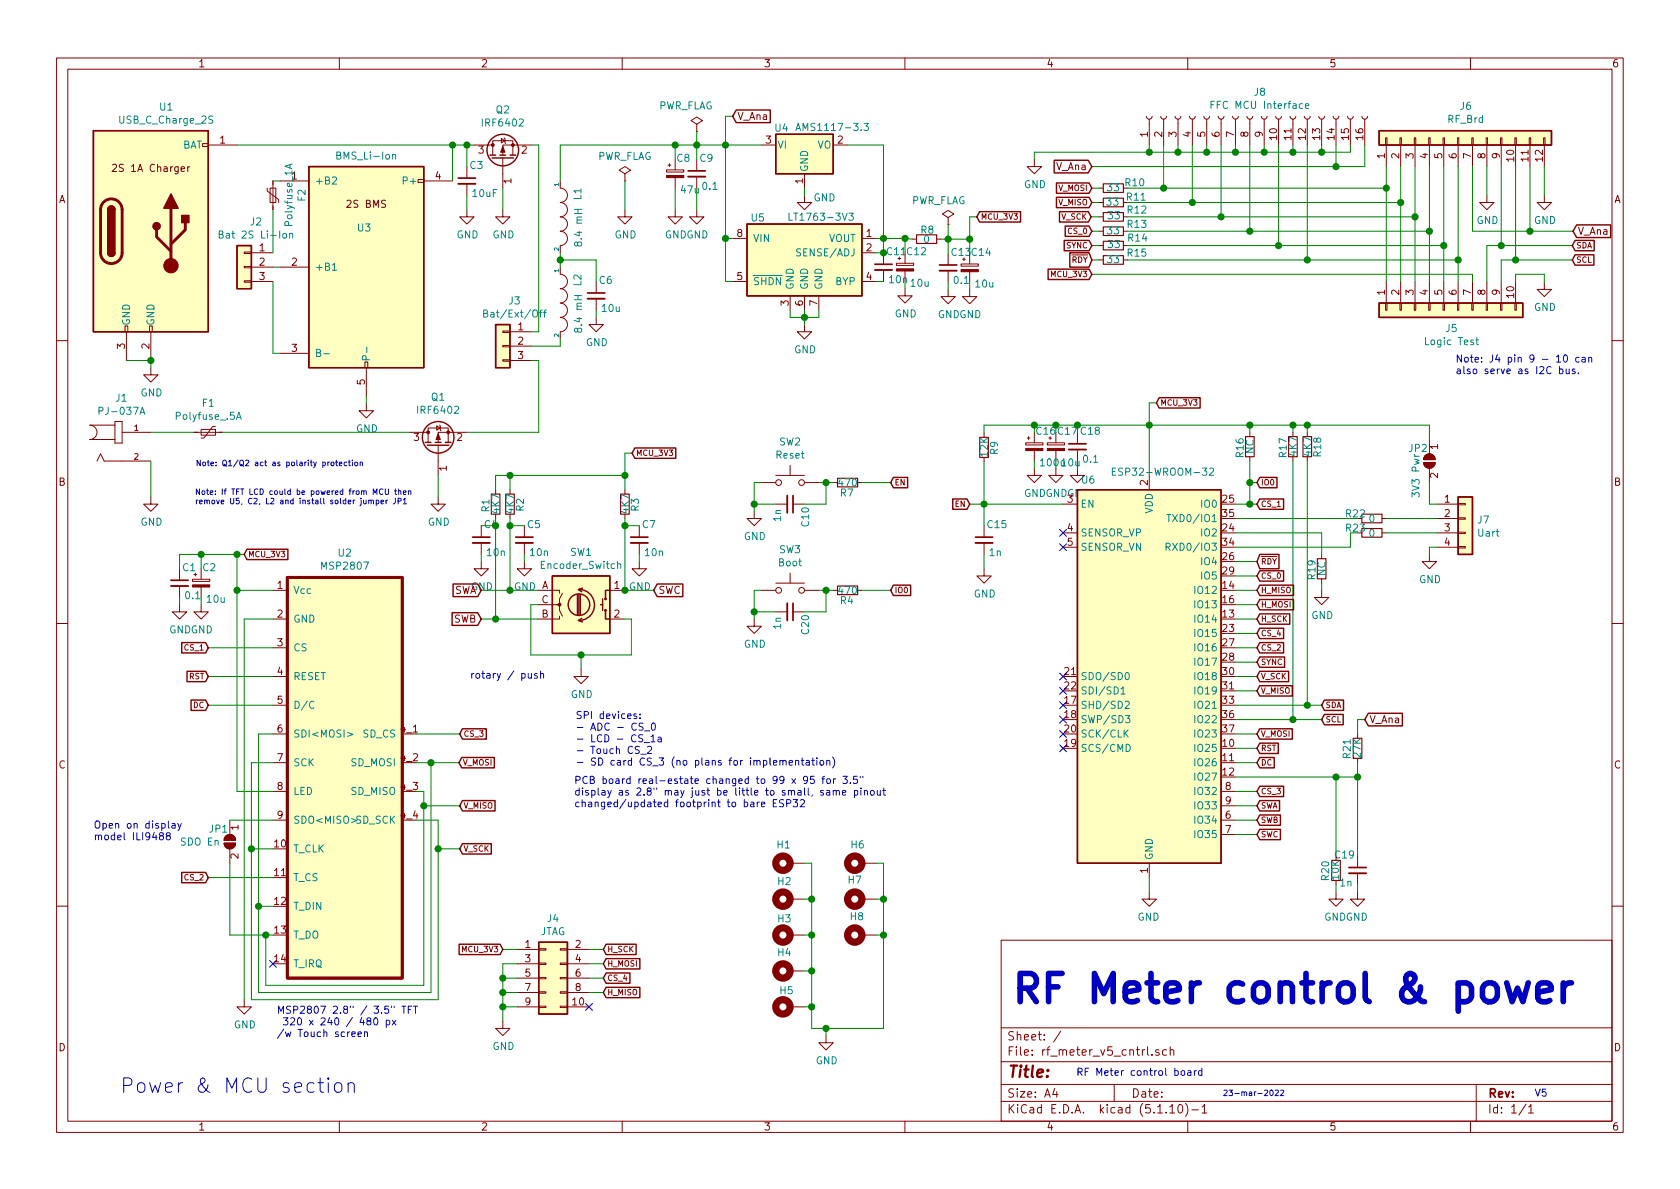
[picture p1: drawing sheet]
<svg xmlns="http://www.w3.org/2000/svg" width="297mm" height="210mm" viewBox="0 0 297 210" stroke-linecap="round" stroke-linejoin="round" font-family="sans-serif">
<defs><g id="words">
<text font-size="7" fill="#0000c2" x="178.6" y="177.4">RF Meter control &amp; power</text>
<text font-size="3.5" fill="#0000c2" x="21.2" y="193.3">Power &amp; MCU section</text>
<text font-size="2.8" fill="#840000" x="178" y="190.5">Title:</text>
<g font-size="2.1" fill="#840000">
<text x="178" y="184">Sheet: /</text>
<text x="178" y="186.7">File: rf_meter_v5_cntrl.sch</text>
<text x="178" y="196.9">KiCad E.D.A. kicad (5.1.10)-1</text>
<text x="178" y="194.1">Size: A4</text>
<text x="200" y="194.1">Date:</text>
<text x="263" y="194.1">Rev:</text>
<text x="263" y="196.9">Id: 1/1</text>
</g>
<g font-size="1.8" fill="#840000">
<text x="35" y="11.9">1</text>
<text x="85" y="11.9">2</text>
<text x="135" y="11.9">3</text>
<text x="185" y="11.9">4</text>
<text x="235" y="11.9">5</text>
<text x="285" y="11.9">6</text>
<text x="130.3" y="21.2">V_Ana</text>
<text x="38.9" y="25.4">1</text>
<text x="84.6" y="27.2">3</text>
<text x="92.2" y="27.2">2</text>
<text x="135.4" y="25.4">3</text>
<text x="148.1" y="25.4">2</text>
<text x="202.9" y="24.2" transform="rotate(-90 202.9 24.2)">1</text>
<text x="205.5" y="24.2" transform="rotate(-90 205.5 24.2)">2</text>
<text x="208" y="24.2" transform="rotate(-90 208 24.2)">3</text>
<text x="210.6" y="24.2" transform="rotate(-90 210.6 24.2)">4</text>
<text x="213.1" y="24.2" transform="rotate(-90 213.1 24.2)">5</text>
<text x="215.6" y="24.2" transform="rotate(-90 215.6 24.2)">6</text>
<text x="218.2" y="24.2" transform="rotate(-90 218.2 24.2)">7</text>
<text x="220.7" y="24.2" transform="rotate(-90 220.7 24.2)">8</text>
<text x="223.3" y="24.2" transform="rotate(-90 223.3 24.2)">9</text>
<text x="225.8" y="24.7" transform="rotate(-90 225.8 24.7)">10</text>
<text x="228.3" y="24.7" transform="rotate(-90 228.3 24.7)">11</text>
<text x="230.9" y="24.7" transform="rotate(-90 230.9 24.7)">12</text>
<text x="233.4" y="24.7" transform="rotate(-90 233.4 24.7)">13</text>
<text x="236" y="24.7" transform="rotate(-90 236 24.7)">14</text>
<text x="238.5" y="24.7" transform="rotate(-90 238.5 24.7)">15</text>
<text x="241" y="24.7" transform="rotate(-90 241 24.7)">16</text>
<text x="244.9" y="28" transform="rotate(-90 244.9 28)">1</text>
<text x="247.4" y="28" transform="rotate(-90 247.4 28)">2</text>
<text x="249.9" y="28" transform="rotate(-90 249.9 28)">3</text>
<text x="252.5" y="28" transform="rotate(-90 252.5 28)">4</text>
<text x="255" y="28" transform="rotate(-90 255 28)">5</text>
<text x="257.6" y="28" transform="rotate(-90 257.6 28)">6</text>
<text x="260.1" y="28" transform="rotate(-90 260.1 28)">7</text>
<text x="262.6" y="28" transform="rotate(-90 262.6 28)">8</text>
<text x="265.2" y="28" transform="rotate(-90 265.2 28)">9</text>
<text x="267.7" y="28.5" transform="rotate(-90 267.7 28.5)">10</text>
<text x="270.3" y="28.5" transform="rotate(-90 270.3 28.5)">11</text>
<text x="272.8" y="28.5" transform="rotate(-90 272.8 28.5)">12</text>
<text x="10.4" y="35.9">A</text>
<text x="20.6" y="30.4">2S 1A Charger</text>
<text x="77" y="31.7">4</text>
<text x="90.4" y="32.5" transform="rotate(-90 90.4 32.5)">1</text>
<text x="142" y="32.5" transform="rotate(-90 142 32.5)">1</text>
<text x="186.7" y="30.1">V_Ana</text>
<text x="285.4" y="35.9">A</text>
<text x="61.5" y="36.7">2S BMS</text>
<text x="130.3" y="41.9">8</text>
<text x="153.2" y="41.9">1</text>
<text x="278.9" y="41.5">V_Ana</text>
<text x="45.9" y="44.4">1</text>
<text x="45.9" y="47">2</text>
<text x="51.6" y="47">2</text>
<text x="153.2" y="44.4">2</text>
<text x="45.9" y="49.5">3</text>
<text x="130.3" y="49.5">5</text>
<text x="153.2" y="49.5">4</text>
<text x="244.9" y="52.2" transform="rotate(-90 244.9 52.2)">1</text>
<text x="247.4" y="52.2" transform="rotate(-90 247.4 52.2)">2</text>
<text x="249.9" y="52.2" transform="rotate(-90 249.9 52.2)">3</text>
<text x="252.5" y="52.2" transform="rotate(-90 252.5 52.2)">4</text>
<text x="255" y="52.2" transform="rotate(-90 255 52.2)">5</text>
<text x="257.6" y="52.2" transform="rotate(-90 257.6 52.2)">6</text>
<text x="260.1" y="52.2" transform="rotate(-90 260.1 52.2)">7</text>
<text x="262.6" y="52.2" transform="rotate(-90 262.6 52.2)">8</text>
<text x="265.2" y="52.2" transform="rotate(-90 265.2 52.2)">9</text>
<text x="267.7" y="52.6" transform="rotate(-90 267.7 52.6)">10</text>
<text x="91.6" y="58.4">1</text>
<text x="139.4" y="54.1" transform="rotate(-90 139.4 54.1)">3</text>
<text x="142" y="54.1" transform="rotate(-90 142 54.1)">6</text>
<text x="144.5" y="54.1" transform="rotate(-90 144.5 54.1)">7</text>
<text x="22.1" y="61.7" transform="rotate(-90 22.1 61.7)">3</text>
<text x="26.4" y="61.7" transform="rotate(-90 26.4 61.7)">2</text>
<text x="51.6" y="62.2">3</text>
<text x="91.6" y="61">2</text>
<text x="91.6" y="63.5">3</text>
<text x="64.5" y="68" transform="rotate(-90 64.5 68)">5</text>
<text x="73.2" y="78">3</text>
<text x="80.8" y="78">2</text>
<text x="79" y="83.3" transform="rotate(-90 79 83.3)">1</text>
<text x="254.3" y="79.5" transform="rotate(-90 254.3 79.5)">1</text>
<text x="10.4" y="85.9">B</text>
<text x="188.7" y="88.9">3</text>
<text x="202.9" y="85.8" transform="rotate(-90 202.9 85.8)">2</text>
<text x="216.2" y="88.9">25</text>
<text x="254.3" y="84.6" transform="rotate(-90 254.3 84.6)">2</text>
<text x="255.4" y="88.9">1</text>
<text x="285.4" y="85.9">B</text>
<text x="188.7" y="94">4</text>
<text x="216.2" y="94">24</text>
<text x="216.2" y="91.4">35</text>
<text x="255.4" y="91.4">2</text>
<text x="255.4" y="94">3</text>
<text x="32.3" y="101">C1</text>
<text x="188.7" y="96.5">5</text>
<text x="216.2" y="99.1">26</text>
<text x="216.2" y="101.6">29</text>
<text x="216.2" y="96.5">34</text>
<text x="255.4" y="96.5">4</text>
<text x="49" y="104.1">1</text>
<text x="80.2" y="105">SWA</text>
<text x="83.3" y="104.4">GND</text>
<text x="90.9" y="104.4">GND A</text>
<text x="95.8" y="106.7">C</text>
<text x="108.6" y="104.1">1</text>
<text x="116.4" y="105">SWC</text>
<text x="216.2" y="104.1">14</text>
<text x="216.2" y="106.7">16</text>
<text x="49" y="109.2">2</text>
<text x="80.2" y="110.1">SWB</text>
<text x="95.8" y="109.2">B</text>
<text x="108.6" y="109.2">2</text>
<text x="216.2" y="109.2">13</text>
<text x="216.2" y="111.8">23</text>
<text x="49" y="114.3">3</text>
<text x="49" y="119.4">4</text>
<text x="188.3" y="119.4">21</text>
<text x="216.2" y="114.3">27</text>
<text x="216.2" y="116.8">28</text>
<text x="216.2" y="119.4">30</text>
<text x="49" y="124.5">5</text>
<text x="188.3" y="124.5">17</text>
<text x="188.3" y="121.9">22</text>
<text x="216.2" y="121.9">31</text>
<text x="216.2" y="124.5">33</text>
<text x="49" y="129.5">6</text>
<text x="70.9" y="129.5">4_1</text>
<text x="188.3" y="127">18</text>
<text x="188.3" y="129.5">20</text>
<text x="216.2" y="127">36</text>
<text x="216.2" y="129.5">37</text>
<text x="242.1" y="127.9">V_Ana</text>
<text x="10.4" y="135.9">C</text>
<text x="49" y="134.6">7</text>
<text x="70.9" y="134.6">4_2</text>
<text x="188.3" y="132.1">19</text>
<text x="216.2" y="132.1">10</text>
<text x="216.2" y="134.6">11</text>
<text x="216.2" y="137.2">12</text>
<text x="285.4" y="135.9">C</text>
<text x="49" y="139.7">8</text>
<text x="70.9" y="139.7">4_3</text>
<text x="216.7" y="139.7">8</text>
<text x="216.7" y="142.2">9</text>
<text x="42.2" y="146.8" transform="rotate(-90 42.2 146.8)">1</text>
<text x="48.6" y="149.9">10</text>
<text x="49" y="144.8">9</text>
<text x="70.9" y="144.8">4_4</text>
<text x="216.7" y="144.8">6</text>
<text x="216.7" y="147.3">7</text>
<text x="42.2" y="151.9" transform="rotate(-90 42.2 151.9)">2</text>
<text x="48.6" y="154.9">11</text>
<text x="202.9" y="154.4" transform="rotate(-90 202.9 154.4)">1</text>
<text x="236.1" y="151.8">C19</text>
<text x="48.6" y="160">12</text>
<text x="48.6" y="165.1">13</text>
<text x="92.9" y="167.6">1</text>
<text x="101.8" y="167.6">2</text>
<text x="48.6" y="170.2">14</text>
<text x="92.9" y="170.2">3</text>
<text x="92.9" y="172.7">5</text>
<text x="101.8" y="170.2">4</text>
<text x="101.8" y="172.7">6</text>
<text x="92.9" y="175.3">7</text>
<text x="92.9" y="177.8">9</text>
<text x="101.3" y="177.8">10</text>
<text x="101.8" y="175.3">8</text>
<text x="10.4" y="185.9">D</text>
<text x="285.4" y="185.9">D</text>
<text x="35" y="199.9">1</text>
<text x="85" y="199.9">2</text>
<text x="135" y="199.9">3</text>
<text x="185" y="199.9">4</text>
<text x="235" y="199.9">5</text>
<text x="285" y="199.9">6</text>
</g>
<g font-size="1.8" fill="#008484">
<text x="221.8" y="16.9">J8</text>
<text x="21.3" y="21.9">USB_C_Charge_2S</text>
<text x="28.3" y="19.6">U1</text>
<text x="85.5" y="22.4">IRF6402</text>
<text x="87.7" y="20.1">Q2</text>
<text x="116.3" y="19.3">PWR_FLAG</text>
<text x="137.1" y="23.3">U4</text>
<text x="141.7" y="23.2">AMS1117-3.3</text>
<text x="214.9" y="19.2">FFC MCU Interface</text>
<text x="256" y="21.7">RF_Brd</text>
<text x="258.2" y="19.4">J6</text>
<text x="32.2" y="26.3">BAT</text>
<text x="59.9" y="28.2">BMS_Li-Ion</text>
<text x="83.1" y="29.9">C3</text>
<text x="105.5" y="28.3">PWR_FLAG</text>
<text x="119.7" y="28.6">C8</text>
<text x="123.8" y="28.6">C9</text>
<text x="137.4" y="26.3">VI</text>
<text x="144.5" y="26.3">VO</text>
<text x="51.6" y="31.7">1</text>
<text x="54" y="35.6" transform="rotate(-90 54 35.6)">F2</text>
<text x="55.6" y="32.6">+B2</text>
<text x="71.7" y="32.6">P+</text>
<text x="83.6" y="34.8">10uF</text>
<text x="102.8" y="35.3" transform="rotate(-90 102.8 35.3)">L1</text>
<text x="120.5" y="34.2">47u</text>
<text x="124.3" y="33.6">0.1</text>
<text x="142.9" y="30.5" transform="rotate(-90 142.9 30.5)">GND</text>
<text x="143.8" y="35.6">GND</text>
<text x="181.1" y="33.3">GND</text>
<text x="195.9" y="33.8">33</text>
<text x="199" y="32.9">R10</text>
<text x="199.3" y="35.5">R11</text>
<text x="44.3" y="39.9">J2</text>
<text x="51.7" y="39.8" transform="rotate(-90 51.7 39.8)">Polyfuse_1A</text>
<text x="63.3" y="40.9">U3</text>
<text x="132.9" y="39.2">U5</text>
<text x="140.3" y="39">LT1763-3V3</text>
<text x="161" y="36.1">PWR_FLAG</text>
<text x="162.8" y="41.3">R8</text>
<text x="195.7" y="36.4">33</text>
<text x="195.9" y="41.4">33</text>
<text x="196" y="38.8">33</text>
<text x="199.4" y="37.8">R12</text>
<text x="199.4" y="40.3">R13</text>
<text x="261.1" y="39.6">GND</text>
<text x="271.2" y="39.6">GND</text>
<text x="39.9" y="42.2">Bat 2S Li-Ion</text>
<text x="55.6" y="47.9">+B1</text>
<text x="80.7" y="42.2">GND</text>
<text x="87.1" y="42.2">GND</text>
<text x="102.9" y="43.1" transform="rotate(-90 102.9 43.1)">8.4 mH</text>
<text x="108.7" y="42.2">GND</text>
<text x="117.6" y="42.2">GNDGND</text>
<text x="133.1" y="42.8">VIN</text>
<text x="141.4" y="45.3">SENSE/ADJ</text>
<text x="146.5" y="42.8">VOUT</text>
<text x="156.9" y="45.1">C11 C12</text>
<text x="163.3" y="43">0</text>
<text x="168.3" y="45.3">C13 C14</text>
<text x="195.9" y="46.5">33</text>
<text x="196" y="43.9">33</text>
<text x="199.4" y="45.4">R15</text>
<text x="199.5" y="42.7">R14</text>
<text x="90" y="53.8">J3</text>
<text x="102.8" y="50.5" transform="rotate(-90 102.8 50.5)">L2</text>
<text x="106" y="50.2">C6</text>
<text x="133.1" y="50.4">SHDN</text>
<text x="140.3" y="51.3" transform="rotate(-90 140.3 51.3)">GND</text>
<text x="142.9" y="51.3" transform="rotate(-90 142.9 51.3)">GND</text>
<text x="145.4" y="51.3" transform="rotate(-90 145.4 51.3)">GND</text>
<text x="147.8" y="50.4">BYP</text>
<text x="157.3" y="50.1">10n</text>
<text x="161.1" y="50.7">10u</text>
<text x="168.8" y="50.2">0.1</text>
<text x="172.5" y="50.8">10u</text>
<text x="23" y="57.7" transform="rotate(-90 23 57.7)">GND</text>
<text x="27.3" y="57.7" transform="rotate(-90 27.3 57.7)">GND</text>
<text x="86.4" y="56.2">Bat/Ext/Off</text>
<text x="102.9" y="58.4" transform="rotate(-90 102.9 58.4)">8.4 mH</text>
<text x="106.5" y="55.2">10u</text>
<text x="158.2" y="56.1">GND</text>
<text x="165.8" y="56.3">GNDGND</text>
<text x="255.7" y="58.7">J5</text>
<text x="271.2" y="55">GND</text>
<text x="103.6" y="61.2">GND</text>
<text x="140.4" y="62.5">GND</text>
<text x="252.2" y="61">Logic Test</text>
<text x="20.5" y="71">J1</text>
<text x="24.8" y="70.1">GND</text>
<text x="35.8" y="71.9">F1</text>
<text x="76.3" y="70.9">Q1</text>
<text x="18" y="73.3">PJ-037A</text>
<text x="31.3" y="74.2">Polyfuse_.5A</text>
<text x="62.9" y="76.4">GND</text>
<text x="74.1" y="73.2">IRF6402</text>
<text x="191.2" y="76.9">C18</text>
<text x="137.3" y="81.1">Reset</text>
<text x="137.8" y="78.8">SW2</text>
<text x="174.7" y="80.7" transform="rotate(-90 174.7 80.7)">12K</text>
<text x="176.5" y="80.4" transform="rotate(-90 176.5 80.4)">R9</text>
<text x="191.6" y="81.8">0.1</text>
<text x="219.9" y="80.8" transform="rotate(-90 219.9 80.8)">R16</text>
<text x="221.7" y="80.3" transform="rotate(-90 221.7 80.3)">NC</text>
<text x="227.5" y="80.8" transform="rotate(-90 227.5 80.8)">R17</text>
<text x="229.3" y="80.6" transform="rotate(-90 229.3 80.6)">4K7</text>
<text x="231.8" y="80.6" transform="rotate(-90 231.8 80.6)">4K7</text>
<text x="233.6" y="80.7" transform="rotate(-90 233.6 80.7)">R18</text>
<text x="249.1" y="79.9">JP2</text>
<text x="148.4" y="86">470</text>
<text x="148.6" y="87.8">R7</text>
<text x="181.1" y="87.9">GNDGNDGND</text>
<text x="191" y="89.8">EN</text>
<text x="191.3" y="85.5">U6</text>
<text x="197.7" y="84.1">ESP32-WROOM-32</text>
<text x="212.5" y="89.8">IO0</text>
<text x="251" y="87.6" transform="rotate(-90 251 87.6)">3V3 Pwr</text>
<text x="24.8" y="93">GND</text>
<text x="75.6" y="93">GND</text>
<text x="86.5" y="90.5" transform="rotate(-90 86.5 90.5)">R1</text>
<text x="88.3" y="90.7" transform="rotate(-90 88.3 90.7)">4K7</text>
<text x="90.9" y="90.7" transform="rotate(-90 90.9 90.7)">4K7</text>
<text x="92.6" y="90.4" transform="rotate(-90 92.6 90.4)">R2</text>
<text x="93.3" y="93.4">C5</text>
<text x="111.2" y="90.7" transform="rotate(-90 111.2 90.7)">4K7</text>
<text x="113" y="90.4" transform="rotate(-90 113 90.4)">R3</text>
<text x="113.6" y="93.4">C7</text>
<text x="131.5" y="95.5">GND</text>
<text x="138.1" y="92.2" transform="rotate(-90 138.1 92.2)">1n</text>
<text x="143.1" y="93.1" transform="rotate(-90 143.1 93.1)">C10</text>
<text x="174.7" y="93.4">C15</text>
<text x="191" y="94.9">SENSOR_VP</text>
<text x="203.8" y="90.9" transform="rotate(-90 203.8 90.9)">VDD</text>
<text x="207.5" y="92.3">TXD0/IO1</text>
<text x="212.5" y="94.9">IO2</text>
<text x="238" y="91.5">R22</text>
<text x="242.1" y="94.9">0</text>
<text x="242.1" y="92.4">0</text>
<text x="261.3" y="92.6">J7</text>
<text x="261.4" y="94.9">Uart</text>
<text x="35.9" y="101">C2</text>
<text x="57.1" y="100.7">MSP2807</text>
<text x="59.8" y="98.4">U2</text>
<text x="86.2" y="98.3">10n</text>
<text x="93.8" y="98.3">10n</text>
<text x="95.9" y="100.6">Encoder_Switch</text>
<text x="100.8" y="98.3">SW1</text>
<text x="114.1" y="98.3">10n</text>
<text x="137.7" y="100.1">Boot</text>
<text x="137.8" y="97.8">SW3</text>
<text x="175" y="98.3">1n</text>
<text x="191" y="97.4">SENSOR_VN</text>
<text x="207.3" y="97.4">RXD0/IO3</text>
<text x="212.5" y="99.9">IO4</text>
<text x="234.4" y="101.8" transform="rotate(-90 234.4 101.8)">NC</text>
<text x="32.9" y="106">0.1</text>
<text x="36.7" y="106.6">10u</text>
<text x="51.8" y="105">Vcc</text>
<text x="111.2" y="104.4">GND</text>
<text x="148.4" y="105.1">470</text>
<text x="148.6" y="106.9">R4</text>
<text x="172.2" y="105.7">GND</text>
<text x="211.6" y="105">IO12</text>
<text x="211.6" y="107.6">IO13</text>
<text x="212.5" y="102.5">IO5</text>
<text x="232.6" y="102.4" transform="rotate(-90 232.6 102.4)">R19</text>
<text x="250.9" y="103.1">GND</text>
<text x="29.9" y="112">GNDGND</text>
<text x="51.8" y="110.1">GND</text>
<text x="138.1" y="111.2" transform="rotate(-90 138.1 111.2)">1n</text>
<text x="143.1" y="112.1" transform="rotate(-90 143.1 112.1)">C20</text>
<text x="211.6" y="110.1">IO14</text>
<text x="211.6" y="112.6">IO15</text>
<text x="231.9" y="109.5">GND</text>
<text x="51.8" y="115.2">CS</text>
<text x="131.5" y="114.5">GND</text>
<text x="211.6" y="115.2">IO16</text>
<text x="211.6" y="117.7">IO17</text>
<text x="51.8" y="120.3">RESET</text>
<text x="51.8" y="125.3">D/C</text>
<text x="100.9" y="123.4">GND</text>
<text x="191" y="125.3">SHD/SD2</text>
<text x="191" y="120.3">SDO/SD0</text>
<text x="191" y="122.8">SDI/SD1</text>
<text x="211.6" y="120.3">IO18</text>
<text x="211.6" y="122.8">IO19</text>
<text x="211.6" y="125.3">IO21</text>
<text x="51.8" y="130.4">SDI&lt;MOSI&gt;</text>
<text x="64.2" y="130.4">SD_CS</text>
<text x="191" y="127.9">SWP/SD3</text>
<text x="191" y="130.4">SCK/CLK</text>
<text x="211.6" y="127.9">IO22</text>
<text x="211.6" y="130.4">IO23</text>
<text x="51.8" y="135.5">SCK</text>
<text x="62.2" y="135.5">SD_MOSI</text>
<text x="191" y="133">SCS/CMD</text>
<text x="211.6" y="133">IO25</text>
<text x="211.6" y="135.5">IO26</text>
<text x="238.8" y="134.1" transform="rotate(-90 238.8 134.1)">R21</text>
<text x="240.6" y="133.9" transform="rotate(-90 240.6 133.9)">27K</text>
<text x="51.8" y="140.6">LED</text>
<text x="62.2" y="140.6">SD_MISO</text>
<text x="211.6" y="138">IO27</text>
<text x="211.6" y="140.6">IO32</text>
<text x="211.6" y="143.1">IO33</text>
<text x="32.1" y="149.5">SDO En</text>
<text x="37.1" y="147.2">JP1</text>
<text x="51.8" y="145.7">SDO&lt;MISO&gt; SD_SCK</text>
<text x="211.6" y="145.7">IO34</text>
<text x="211.6" y="148.2">IO35</text>
<text x="51.8" y="150.7">T_CLK</text>
<text x="51.8" y="155.8">T_CS</text>
<text x="137.4" y="150">H1</text>
<text x="150.5" y="150">H6</text>
<text x="203.8" y="152.1" transform="rotate(-90 203.8 152.1)">GND</text>
<text x="235" y="155.6" transform="rotate(-90 235 155.6)">R20</text>
<text x="236.8" y="155.5" transform="rotate(-90 236.8 155.5)">10K</text>
<text x="51.8" y="160.9">T_DIN</text>
<text x="137.6" y="156.5">H2</text>
<text x="150" y="156.3">H7</text>
<text x="237" y="156.8">1n</text>
<text x="51.8" y="166">T_DO</text>
<text x="95.4" y="165.4">JTAG</text>
<text x="96.8" y="163.1">J4</text>
<text x="137.6" y="163.1">H3</text>
<text x="150.4" y="162.7">H8</text>
<text x="201.1" y="162.8">GND</text>
<text x="234.1" y="162.8">GNDGND</text>
<text x="51.8" y="171.1">T_IRQ</text>
<text x="137.6" y="169.1">H4</text>
<text x="137.9" y="175.8">H5</text>
<text x="41.4" y="181.9">GND</text>
<text x="87.1" y="185.7">GND</text>
<text x="144.2" y="188.2">GND</text>
</g>
<g font-size="1.8" fill="#0000c2">
<text x="257.3" y="64.1">Note: J4 pin 9 - 10 can</text>
<text x="257.3" y="66.2">also serve as I2C bus.</text>
<text x="83.1" y="120">rotary / push</text>
<text x="101.7" y="127.1">SPI devices:</text>
<text x="101.7" y="129.2">- ADC - CS_0</text>
<text x="101.7" y="131.3">- LCD - CS_1a</text>
<text x="101.7" y="133.3">- Touch CS_2</text>
<text x="101.7" y="135.4">- SD card CS_3 (no plans for implementation)</text>
<text x="101.5" y="138.6">PCB board real-estate changed to 99 x 95 for 3.5&quot;</text>
<text x="101.5" y="140.7">display as 2.8&quot; may just be little to small, same pinout</text>
<text x="101.5" y="142.7">changed/updated footprint to bare ESP32</text>
<text x="16.5" y="146.5">Open on display</text>
<text x="16.5" y="148.6">model ILI9488</text>
<text x="48.9" y="179.3">MSP2807 2.8&quot; / 3.5&quot; TFT</text>
<text x="48.9" y="183.4">/w Touch screen</text>
<text x="49.4" y="181.3">320 x 240 / 480 px</text>
<text x="190.2" y="190.2">RF Meter control board</text>
<text x="271.3" y="193.9">V5</text>
</g>
<g font-size="1.8" fill="#008400">
<text x="183.3" y="76.9">C16 C17</text>
<text x="184.1" y="82.5">100u10u</text>
<text x="85.7" y="93.4">C4</text>
<text x="238" y="94">R23</text>
</g>
<g font-size="1.4" fill="#840000">
<text x="187.2" y="33.8">V_MOSI</text>
<text x="173.4" y="38.8">MCU_3V3</text>
<text x="187.2" y="36.3">V_MISO</text>
<text x="187.7" y="38.8">V_SCK</text>
<text x="189" y="41.4">CS_0</text>
<text x="188.6" y="43.9">SYNC</text>
<text x="189.5" y="46.5">RDY</text>
<text x="278.6" y="43.9">SDA</text>
<text x="278.6" y="46.5">SCL</text>
<text x="186" y="49">MCU_3V3</text>
<text x="205.1" y="71.7">MCU_3V3</text>
<text x="23.7" y="76.2">1</text>
<text x="23.7" y="81.3">2</text>
<text x="112.4" y="80.6">MCU_3V3</text>
<text x="158.1" y="85.8">EN</text>
<text x="168.9" y="89.6">EN</text>
<text x="222.9" y="89.6">CS_1</text>
<text x="222.9" y="85.8">IO0</text>
<text x="43.8" y="98.5">MCU_3V3</text>
<text x="222.9" y="99.8">RDY</text>
<text x="158.1" y="104.9">IO0</text>
<text x="222.9" y="102.3">CS_0</text>
<text x="222.9" y="107.4">H_MOSI</text>
<text x="222.9" y="104.9">H_MISO</text>
<text x="222.9" y="110">H_SCK</text>
<text x="222.9" y="112.5">CS_4</text>
<text x="32.7" y="115">CS_1</text>
<text x="222.9" y="117.6">SYNC</text>
<text x="222.9" y="115">CS_2</text>
<text x="33.4" y="120.1">RST</text>
<text x="34.2" y="125.2">DC</text>
<text x="222.9" y="120.1">V_SCK</text>
<text x="222.9" y="122.7">V_MISO</text>
<text x="234.3" y="125.2">SDA</text>
<text x="81.9" y="130.3">CS_3</text>
<text x="222.9" y="130.3">V_MOSI</text>
<text x="234.3" y="127.7">SCL</text>
<text x="81.8" y="135.4">V_MOSI</text>
<text x="222.9" y="135.4">DC</text>
<text x="222.9" y="132.8">RST</text>
<text x="81.9" y="143">V_MISO</text>
<text x="222.9" y="143">SWA</text>
<text x="222.9" y="140.4">CS_3</text>
<text x="222.9" y="148.1">SWC</text>
<text x="222.9" y="145.5">SWB</text>
<text x="32.7" y="155.7">CS_2</text>
<text x="81.9" y="150.6">V_SCK</text>
<text x="81.9" y="168.4">MCU_3V3</text>
<text x="107.3" y="168.4">H_SCK</text>
<text x="107.3" y="170.9">H_MOSI</text>
<text x="107.3" y="173.5">CS_4</text>
<text x="107.3" y="176">H_MISO</text>
</g>
<g font-size="1.4" fill="#0000c2">
<text x="34.5" y="82.4">Note: Q1/Q2 act as polarity protection</text>
<text x="34.4" y="87.5">Note: If TFT LCD could be powered from MCU then</text>
<text x="34.4" y="89.1">remove U5, C2, L2 and install solder jumper JP1</text>
<text x="216.2" y="193.8">23-mar-2022</text>
</g>
<g font-size="1.1" fill="#008484">
<text x="98.8" y="32.9" transform="rotate(-90 98.8 32.9)">1</text>
<text x="98.8" y="44.3" transform="rotate(-90 98.8 44.3)">2</text>
<text x="98.8" y="48.2" transform="rotate(-90 98.8 48.2)">1</text>
<text x="98.8" y="59.6" transform="rotate(-90 98.8 59.6)">2</text>
</g>
</g></defs>
<g fill="none" stroke="#840000" stroke-width=".18">
<path d="M10 10.3h277v189.9h-277zM12 12.2h273v186.1h-273zM60 10.3v1.9M110 10.3v1.9M160 10.3v1.9M210 10.3v1.9M260 10.3v1.9M19.9 29.2l.5-.1 .2 .3-.1 .2-.7 .7h.8M33.2 29.5v.8M33.6 29.5h-.3l-.1 .2M35.8 25.4h1v.5h-1zM36.8 25.6h5.1"/>
<path d="M47.2 33.3v.5l2.1 1.5v.5M47.8 33.3h1v2.5h-1zM48.3 32v5.1M49.5 32h5.1M73.9 31.7h1v.6h-1zM74.9 32h5.1M82.5 37.1v1.2h1.3l-1.3 1.3-1.2-1.3h1.2M82.5 29.5v2M82.5 32.5v2M83.8 25.6h3.3M87.1 27.4v-2.5h3.6v2.5M88.6 24.5l.7 .4-.7 .4z"/>
<path d="M88.9 37.1v1.2h1.3l-1.3 1.3-1.3-1.3h1.3M88.9 27.9v5.4M89.2 24.4l.1 .1v.8l.1 .1M94 25.6h-5.1v1.8M99.1 32v1.3a1.27 1.27 0 0 1 1.2 1.2 1.27 1.27 0 0 1-1.2 1.3 1.27 1.27 0 0 1 1.2 1.3 1.27 1.27 0 0 1-1.2 1.2 1.27 1.27 0 0 1 1.2 1.3 1.27 1.27 0 0 1-1.2 1.3 1.27 1.27 0 0 1 1.2 1.3 1.27 1.27 0 0 1-1.2 1.2v1.3M110.5 37.1v1.2h1.3l-1.3 1.3-1.3-1.3h1.3M110.5 30.7l1-.6-1-.6-1 .6 1 .6v1.3M110.5 32h.1M117.9 30h3v.4h-3zM118.1 29.2h.5M118.4 29v.5M119.4 37.1v1.2h1.2l-1.2 1.3-1.3-1.3h1.3"/>
<path d="M119.4 28.2v1.8M119.4 31.4v1.9M123.2 22l1-.7-1-.6-1 .6 1 .7v1.2M123.2 23.2h.1M123.2 37.1v1.2h1.3l-1.3 1.3-1.3-1.3h1.3M123.2 28.2v2M123.2 31.2v2.1M134.6 25.6h2.6M142.2 34.5v1.3h1.3l-1.3 1.3-1.2-1.3h1.2M142.2 30.7v2.6M147.3 25.6h2.6M167.6 38.5l1.1-.7-1.1-.6-1 .6 1 .7v1.2"/>
<path d="M167.6 39.7h.1M182.9 28.2v1.3h1.2l-1.2 1.2-1.3-1.2h1.3M194.3 38.3h.8M194.3 35.8h.8M194.3 33.3h.8M198.6 38.3h.8M198.6 35.8h.8M202.7 20.6l.1 .3 .3 .2 .4-.1 .2-.4M203.2 21.1v4.5M205.2 20.6l.1 .3 .4 .2 .3-.1 .2-.4M205.7 21.1v4.5M207.8 20.6l.1 .3 .3 .2 .4-.1 .2-.4"/>
<path d="M208.3 21.1v4.5M210.3 20.6l.1 .3 .3 .2 .4-.1 .2-.4M210.8 21.1v4.5M212.9 20.6l.1 .3 .3 .2 .4-.1 .2-.4M213.4 21.1v4.5M215.4 20.6l.1 .3 .3 .2 .4-.1 .2-.4M215.9 21.1v4.5M217.9 20.6l.1 .3 .4 .2 .3-.1 .2-.4M218.4 21.1v4.5M220.5 20.6l.1 .3 .3 .2 .4-.1 .2-.4M221 21.1v4.5M223 20.6l.1 .3 .3 .2 .4-.1 .2-.4"/>
<path d="M223.5 21.1v4.5M225.6 20.6l.1 .3 .3 .2 .4-.1 .2-.4M226.1 21.1v4.5M228.1 20.6l.1 .3 .3 .2 .4-.1 .2-.4M228.6 21.1v4.5M230.6 20.6l.1 .3 .4 .2 .3-.1 .2-.4M231.1 21.1v4.5M233.2 20.6l.1 .3 .3 .2 .4-.1 .2-.4M233.7 21.1v4.5M235.7 20.6l.1 .3 .3 .2 .4-.1 .2-.4M236.2 21.1v4.5M238.3 20.6l.1 .3 .3 .2 .4-.1 .2-.4"/>
<path d="M238.8 21.1v4.5M240.8 20.6l.1 .3 .3 .2 .4-.1 .2-.4M241.3 21.1v4.5M245 24.4h.2v1.2h-.2zM245.1 25.6v3.9M247.5 24.4h.3v1.2h-.3zM247.6 25.6v3.9M250.1 24.4h.2v1.2h-.2zM250.2 25.6v3.9M252.6 24.4h.3v1.2h-.3zM252.7 25.6v3.9M255.1 24.4h.3v1.2h-.3z"/>
<path d="M255.3 25.6v3.9M257.7 24.4h.2v1.2h-.2zM257.8 25.6v3.9M260.2 24.4h.3v1.2h-.3zM260.3 25.6v3.9M262.8 24.4h.2v1.2h-.2zM262.9 34.5v1.3h1.3l-1.3 1.3-1.3-1.3h1.3M262.9 25.6v3.9M265.3 24.4h.3v1.2h-.3zM265.4 25.6v3.9M267.8 24.4h.3v1.2h-.3zM268 25.6v3.9"/>
<path d="M270.4 24.4h.2v1.2h-.2zM270.5 25.6v3.9M272.9 24.4h.3v1.2h-.3zM273 34.5v1.3h1.3l-1.3 1.3-1.2-1.3h1.2M273 25.6v3.9M22.1 57.7h.5v1h-.5zM22.4 58.7v5M26.4 57.7h.5v1h-.5zM26.7 58.7v5M43.2 49.7h1.2v.2h-1.2zM43.2 44.6h1.2v.2h-1.2zM43.2 47.1h1.2v.3h-1.2z"/>
<path d="M44.4 44.7h3.9M44.4 47.2h3.9M44.4 49.8h3.9M49.5 47.2h5.1M88.9 58.5h1.3v.3h-1.3zM90.2 58.7h3.8M99.1 47.2v1.3a1.27 1.27 0 0 1 1.2 1.3 1.27 1.27 0 0 1-1.2 1.2 1.27 1.27 0 0 1 1.2 1.3 1.27 1.27 0 0 1-1.2 1.3 1.27 1.27 0 0 1 1.2 1.3 1.27 1.27 0 0 1-1.2 1.2 1.27 1.27 0 0 1 1.2 1.3 1.27 1.27 0 0 1-1.2 1.3v1.2M105.4 56.1v1.3h1.3l-1.3 1.3-1.3-1.3h1.3M105.4 49.8v2M105.4 52.8v2.1M129.5 49.8h2.6M129.5 42.2h2.6"/>
<path d="M139.7 52.3v2.6M142.2 57.4v1.3h1.3l-1.3 1.2-1.2-1.2h1.2M142.2 52.3v2.6M144.8 52.3v2.6M152.4 44.7h2.5M152.4 49.8h2.5M152.4 42.2h2.5M156.2 44.7v2M156.2 47.7v2.1M158.5 46.6h3v.3h-3zM159 45.5v.5M160 51v1.3h1.3l-1.3 1.3-1.3-1.3h1.3"/>
<path d="M160 44.7v1.9M160 47.9v1.9M161.3 42.3h.8M165.6 42.3h.8M167.6 51.2v1.2h1.3l-1.3 1.3-1.2-1.3h1.2M167.6 44.8v2.1M167.6 47.9v2M169.9 46.7h3.1v.4h-3.1zM170.4 45.6v.5M171.4 51.2v1.2h1.3l-1.3 1.3-1.2-1.3h1.2M171.4 44.8v1.9M171.4 48.1v1.8"/>
<path d="M194.3 46h.8M194.3 43.4h.8M194.3 40.9h.8M198.6 46h.8M198.6 43.4h.8M198.6 40.9h.8M245 53.6h.2v1.3h-.2zM245.1 49.8v3.8M247.5 53.6h.3v1.3h-.3zM247.6 49.8v3.8M250.1 53.6h.2v1.3h-.2zM250.2 49.8v3.8"/>
<path d="M252.6 53.6h.3v1.3h-.3zM252.7 49.8v3.8M255.1 53.6h.3v1.3h-.3zM255.3 49.8v3.8M257.7 53.6h.2v1.3h-.2zM257.8 49.8v3.8M260.2 53.6h.3v1.3h-.3zM260.3 49.8v3.8M262.8 53.6h.2v1.3h-.2zM262.9 49.8v3.8M265.3 53.6h.3v1.3h-.3zM265.4 49.8v3.8"/>
<path d="M267.8 53.6h.3v1.3h-.3zM268 49.8v3.8M273 49.9v1.3h1.3l-1.3 1.2-1.2-1.2h1.2M10 60.2h2M20.3 75.2h-4.4a1.27 1.27 0 0 1 1.2 1.2 1.27 1.27 0 0 1-1.2 1.3h4.4M20.3 74.5h1.3v3.9h-1.3zM21.6 76.4h5.1M26.7 65v1.3h1.2l-1.2 1.3-1.3-1.3h1.3M34.3 76.4h5.1M35.6 75.9h2.5v1.1h-2.5zM38.1 75.4h-.5l-1.5 2.1h-.5M49.5 62.5h5.1"/>
<path d="M64.5 64h.5v1h-.5zM64.8 71.4v1.2h1.2l-1.2 1.3-1.3-1.3h1.3M64.8 65v5.1M72.4 76.4h3.3M75.7 78.2v-2.5h3.5v2.5M77.2 75.3l.7 .4-.7 .4zM77.5 78.7v5.4M77.7 75.2l.2 .1v.8l.1 .1M82.5 76.4h-5v1.8M88.9 63.6h1.3v.3h-1.3zM88.9 61.1h1.3v.2h-1.3zM90.2 61.2h3.8"/>
<path d="M90.2 63.7h3.8M174 76.6v.7M181.4 78.3h3v.4h-3zM181.6 77.5h.5M181.9 77.2v.5M182.9 76.4v1.9M182.9 79.7v1.8M185.2 78.3h3v.4h-3zM185.7 77.2v.5M186.7 76.4v1.9M186.7 79.7v1.8M190.5 76.4v2.1"/>
<path d="M190.5 79.5v2M221 76.4v.8M228.6 76.4v.8M231.1 76.4v.8M252.7 77.7v2.6M285 60.2h2M17.1 81.5l.7-1.2 .6 1.2h8.3M26.7 87.9v1.2h1.2l-1.2 1.3-1.3-1.3h1.3M77.5 87.9v1.2h1.2l-1.2 1.3-1.3-1.3h1.3M85.1 99.3v1.3h1.3l-1.3 1.2-1.3-1.2h1.3M85.1 93v2M85.1 96v2"/>
<path d="M87.6 86.6v.8M87.6 90.9v.8M90.2 86.6v.8M90.2 90.9v.8M92.7 99.3v1.3h1.3l-1.3 1.2-1.3-1.2h1.3M92.7 93v2M92.7 96v2M110.5 86.6v.8M110.5 90.9v.8M113 99.3v1.3h1.3l-1.3 1.2-1.2-1.2h1.2M113 93v2M113 96v2"/>
<path d="M133.3 90.4v1.3h1.3l-1.3 1.3-1.2-1.3h1.2M134.6 85.3h2.6M137.2 84.1h5M137.2 89.1h2M139.7 82.3v1.8M140.2 89.1h2M142.2 85.3h2.6M147.3 85.3h.8M151.6 85.3h.8M174 80.9v.8M174 93v2M174 96v2"/>
<path d="M182.9 82.8v1.3h1.2l-1.2 1.2-1.3-1.2h1.3M186.7 82.8v1.3h1.3l-1.3 1.2-1.3-1.2h1.3M188 94.2h2.5M188 89.1h2.5M188 96.8h2.5M190.5 82.8v1.3h1.3l-1.3 1.2-1.3-1.2h1.3M203.2 84.1v2.5M221 80.8v.7M228.6 80.8v.7M231.1 80.8v.7M233.7 98v.8M244.3 94.2h.8"/>
<path d="M244.3 91.7h.8M251.7 81.8h2a1.02 1.02 0 0 1-1 1 1.02 1.02 0 0 1-1-1zM252.1 80.5a1.03 1.03 0 0 1 1.1-.1 1.03 1.03 0 0 1 .5 .9h-2l.1-.4zM252.7 98v1.3h1.3l-1.3 1.3-1.2-1.3h1.2M252.7 82.8v2.5M254 94.2h3.8M254 91.7h3.8M254 89.1h3.8M254 96.8h3.8M257.8 96.6h1.3v.3h-1.3zM257.8 94.1h1.3v.3h-1.3zM257.8 89h1.3v.3h-1.3z"/>
<path d="M257.8 91.6h1.3v.2h-1.3zM10 110.3h2M31.7 106.9v1.3h1.3l-1.3 1.3-1.2-1.3h1.2M31.7 100.6v2M31.7 103.6v2.1M34 102.4h3.1v.4h-3.1zM34.5 101.3v.5M35.6 106.9v1.3h1.2l-1.2 1.3-1.3-1.3h1.3M35.6 100.6v1.8M35.6 103.8v1.9M48.3 104.4h2.5M48.3 109.5h2.5"/>
<path d="M48.3 114.5h2.5M48.3 119.6h2.5M95.1 104.4h3.8v.5M95.1 106.9h3.8v1l.5 1.1M98.9 109v.5h-3.8M99.4 104.9l-.5 1v1h-.5M102.7 118.4v1.2h1.3l-1.3 1.3-1.2-1.3h1.2M107.8 104.4h2.6M107.8 109.5h2.6M133.3 109.5v1.2h1.3l-1.3 1.3-1.2-1.3h1.2M134.6 104.4h2.6M137.2 103.1h5"/>
<path d="M137.2 108.2h2M139.7 101.3v1.8M140.2 108.2h2M142.2 104.4h2.6M147.3 104.4h.8M151.6 104.4h.8M174 100.6v1.2h1.3l-1.3 1.3-1.3-1.3h1.3M233.7 104.4v1.3h1.2l-1.2 1.2-1.3-1.2h1.3M233.7 102.4v.7M285 110.3h2M48.3 124.7h2.5M48.3 129.8h2.5"/>
<path d="M48.3 134.9h2.5M48.3 139.9h2.5M215.9 139.9h2.5M240 129.8v.8M240 134.1v.8M39.6 149.1h2.1a1.02 1.02 0 0 1-1.1 1 1.02 1.02 0 0 1-1-1zM40 147.8a1.03 1.03 0 0 1 1.1-.1 1.03 1.03 0 0 1 .6 .9h-2.1l.1-.4zM40.6 145v2.6M40.6 150.1v2.5M48.3 145h2.5M139.7 159h2.5M139.7 152.6h2.5"/>
<path d="M152.4 159h2.5M152.4 152.6h2.5M203.2 157.7v1.3h-1.3l1.3 1.3 1.3-1.3h-1.3M203.2 152.6v2.6M215.9 145h2.5M215.9 147.6h2.5M215.9 142.5h2.5M236.2 157.7v1.3h-1.3l1.3 1.3 1.3-1.3h-1.3M236.2 155.7v.8M240 157.7v1.3h-1.2l1.2 1.3 1.3-1.3h-1.3M240 151.4v2M240 154.4v2.1"/>
<path d="M10 160.2h2M43.2 176.8v1.2h1.2l-1.2 1.3-1.3-1.3h1.3M91.4 178h3.8M91.4 167.9h3.8M91.4 170.4h3.8M91.4 173h3.8M91.4 175.5h3.8M95.2 177.9h1.3v.3h-1.3zM95.2 175.4h1.3v.2h-1.3zM95.2 170.3h1.3v.3h-1.3zM95.2 167.8h1.3v.2h-1.3zM95.2 172.8h1.3v.3h-1.3z"/>
<path d="M99.1 177.9h1.2v.3h-1.2zM99.1 175.4h1.2v.2h-1.2zM99.1 170.3h1.2v.3h-1.2zM99.1 167.8h1.2v.2h-1.2zM99.1 172.8h1.2v.3h-1.2zM100.3 178h3.8M100.3 167.9h3.8M100.3 170.4h3.8M100.3 173h3.8M100.3 175.5h3.8M139.7 178h2.5M139.7 171.7h2.5"/>
<path d="M139.7 165.3h2.5M152.4 165.3h2.5M177 166.3h108v32h-108zM285 160.2h2M60 198.3v1.9M88.9 180.6v1.3h1.3l-1.3 1.2-1.3-1.2h1.3M110 198.3v1.9M146 183.1v1.3h1.3l-1.3 1.3-1.2-1.3h1.2M160 198.3v1.9M177 194.8h108M177 191.8h108M177 187.8h108"/>
<path d="M177 181.8h108M186.5 192.5l-.4 1h1M186.8 193v1M187.6 182.3l-1.3 2M197 191.8v3M203.7 186.5v.1M204.9 185.7a.37 .37 0 0 0-.6 .1l.1 .2 .5 .2 .1 .1-.3 .3-.4-.1M206.2 185.7l-.4-.1-.3 .3 .1 .6 .2 .1 .4-.1M206.8 195.8l.5-.5v1.5M206.8 196.8h.9M206.9 185.7h.1a.37 .37 0 0 1 .5 .1v.8M206.9 185.1v1.5"/>
<path d="M208.5 195.4l.1-.1a.8 .8 0 0 1 .5 .8 .8 .8 0 0 1-.5 .7 1 1 0 0 1-.1-1.4zM209.6 195.1a1.71 1.71 0 0 1 0 2.3M210 198.3v1.9M210.7 196.3h1.2M212.5 195.8l.5-.5v1.5M212.5 196.8h.9M260 198.3v1.9M261 191.8v6.5M269.8 195.2l-1.2 2M270.3 195.8l.4-.5v1.5M270.3 196.8h.8"/>
<circle cx="137.7" cy="85.3" r=".51"/>
<circle cx="141.7" cy="85.3" r=".51"/>
<circle cx="137.7" cy="104.4" r=".51"/>
<circle cx="141.7" cy="104.4" r=".51"/>
</g>
<g fill="#840000" stroke="#840000" stroke-width=".18">
<path d="M185.2 79.3h3v.4h-3z"/>
<path d="M40 147.8a1.03 1.03 0 0 1 1.1-.1 1.03 1.03 0 0 1 .6 .9h-2.1l.1-.4z"/>
<path d="M39.6 149.1h2.1a1.02 1.02 0 0 1-1.1 1 1.02 1.02 0 0 1-1-1z"/>
<path d="M77.5 76.7l.4 1h-.8z"/>
<path d="M88.9 25.9l.4 1h-.8z"/>
<path d="M252.1 80.5a1.03 1.03 0 0 1 1.1-.1 1.03 1.03 0 0 1 .5 .9h-2l.1-.4z"/>
<path d="M251.7 81.8h2a1.02 1.02 0 0 1-1 1 1.02 1.02 0 0 1-1-1z"/>
<path d="M34 103.4h3.1v.4h-3.1z"/>
<path d="M117.9 31h3v.4h-3z"/>
<path d="M181.4 79.3h3v.4h-3z"/>
<path d="M169.9 47.7h3.1v.4h-3.1z"/>
<path d="M158.5 47.5h3v.4h-3z"/>
<circle cx="79.2" cy="76.4" r=".25"/>
<circle cx="75.7" cy="76.4" r=".25"/>
<circle cx="90.7" cy="25.6" r=".25"/>
<circle cx="87.1" cy="25.6" r=".25"/>
<circle cx="30.2" cy="47" r="1.27"/>
<circle cx="98.9" cy="106.9" r=".25"/>
</g>
<g fill="none" stroke="#840000" stroke-width=".33">
<path d="M81 32.5h3.1M121.7 31.2h3M103.9 52.8h3M154.7 47.7h3M166.1 47.9h3.1M189 79.5h3M83.6 96h3M91.2 96h3M111.5 96h3.1M139.2 87.6v3.1M172.5 96h3M30.2 103.6h3.1"/>
<path d="M139.2 106.7v3M238.5 154.4h3.1"/>
</g>
<g fill="none" stroke="#840000" stroke-width=".3">
<path d="M81 31.5h3.1M121.7 30.2h3M103.9 51.8h3M154.7 46.7h3M166.1 46.9h3.1M189 78.5h3M83.6 95h3M91.2 95h3M111.5 95h3.1M140.2 87.6v3.1M172.5 95h3M30.2 102.6h3.1"/>
<path d="M140.2 106.7v3M238.5 153.4h3.1"/>
</g>
<g fill="none" stroke="#840000" stroke-width=".2">
<path d="M195.1 37.6h3.5v1.5h-3.5zM195.1 35h3.5v1.6h-3.5zM195.1 32.5h3.5v1.5h-3.5zM162.1 41.5h3.5v1.5h-3.5zM195.1 45.2h3.5v1.5h-3.5zM195.1 42.7h3.5v1.5h-3.5zM195.1 40.1h3.5v1.6h-3.5zM173.2 77.3h1.6v3.6h-1.6zM220.2 77.2h1.5v3.6h-1.5zM227.8 77.2h1.6v3.6h-1.6zM230.4 77.2h1.5v3.6h-1.5zM86.9 87.4h1.5v3.5h-1.5z"/>
<path d="M89.4 87.4h1.5v3.5h-1.5zM109.7 87.4h1.6v3.5h-1.6zM148.1 84.6h3.5v1.5h-3.5zM232.9 98.8h1.5v3.6h-1.5zM240.8 93.5h3.5v1.5h-3.5zM240.8 90.9h3.5v1.6h-3.5zM148.1 103.6h3.5v1.6h-3.5zM239.3 130.6h1.5v3.5h-1.5zM235.5 152.1h1.5v3.6h-1.5z"/>
</g>
<g fill="none" stroke="#840000" stroke-width=".25">
<path d="M130.2 19.5h6v2.2h-6l-.7-1.1zM16.5 23.1h20.3v35.6h-20.3zM19 37.1a.63 .63 0 0 1 .7-.7 .63 .63 0 0 1 .6 .7M54.6 29.5h20.3v35.5h-20.3zM86.6 27.4h1M87 27.9h3.8M88.4 27.4h1M90.2 27.4h1M132.1 39.6h20.3v12.7h-20.3zM137.2 23.7h10.1v7h-10.1zM173.2 37.4h7.2v1.9h-7.2l-.5-1zM186.4 28.3h6l.6 1.2-.6 1.1h-6z"/>
<path d="M186.8 34.9h5.8l.4 .9-.4 .9h-5.8zM186.8 32.4h5.8l.4 .9-.4 .9h-5.8zM187.3 37.4h5.1l.5 .9-.5 1h-5.1zM188.3 40h4.3l.4 .9-.4 .9h-4.3zM243.8 23.1h30.5v2.5h-30.5zM278.8 39.8h6v2.2h-6l-.7-1.1zM19 44.7a.63 .63 0 0 0 .7 .6 .63 .63 0 0 0 .6-.6M41.9 43.4h2.5v7.6h-2.5zM87.6 57.4h2.6v7.6h-2.6zM185.3 47.6h7.3l.4 .9-.4 .9h-7.3zM188.2 42.5h4.4l.4 .9-.4 .9h-4.4zM189.2 44.7h3.4l.4 1.3-.4 1.2h-3.4z"/>
<path d="M243.8 53.6h25.4v2.5h-25.4zM278.5 42.5h3.4v1.8h-3.4l-.5-.9zM278.5 45.1h3.3v1.8h-3.3l-.5-.9zM75.2 78.2h1M75.6 78.7h3.8M77 78.2h1M78.7 78.2h1.1M112.2 79.2h7.3v1.8h-7.3l-.4-.9zM205 70.3h7.2v1.9h-7.2l-.5-1zM43.7 97.1h7.2v1.9h-7.2l-.5-1zM158 84.4h2.5v1.9h-2.5l-.5-1zM168.5 88.2h2.5l.4 .9-.4 1h-2.5z"/>
<path d="M190.5 86.6h25.4v66h-25.4zM222.7 98h3.4v2.6h-3.4l-.5-1.3zM222.7 88.2h4.2v1.9h-4.2l-.5-1zM222.7 84.4h3.1v1.9h-3.1l-.5-1zM257.8 87.9h2.5v10.1h-2.5zM32.1 113.6h4.2l.5 .9-.5 1h-4.2zM33.1 118.7h3.2l.5 .9-.5 .9h-3.2zM79.9 108.4h4.6l.6 1.1-.6 1.1h-4.6zM80.1 103.3h4.4l.6 1.1-.6 1.1h-4.4zM97.7 101.8h10.1v10.2h-10.1zM102.1 105.2v3.5M102.4 104.2a2.74 2.74 0 0 1 2.7 2.8 2.74 2.74 0 0 1-2.7 2.7"/>
<path d="M102.4 105.2v3.5M102.6 105.2v3.5M102.9 109.3l-.7 .4 .8 .3M103 104l-.8 .3 .7 .3M106.2 106.9h.4M106.6 105.9v2M107.1 107.9v1.6h.7M107.8 104.4h-.7v1.5M116.2 103.3h4.5v2.2h-4.5l-.6-1.1zM158 103.5h3v1.8h-3l-.5-.9zM222.7 116.2h4.4v1.8h-4.4l-.5-.9zM222.7 113.6h4.2v1.9h-4.2l-.5-1z"/>
<path d="M222.7 100.9h4.2v1.9h-4.2l-.5-1zM222.7 118.7h5.1v1.8h-5.1l-.5-.9zM222.7 106h6v1.8h-6l-.5-.9zM222.7 103.5h6v1.8h-6l-.5-.9zM222.7 108.6h5.3v1.8h-5.3l-.5-.9zM222.7 111.1h4.2v1.8h-4.2l-.5-.9zM33.8 123.8h2.5l.5 .9-.5 .9h-2.5zM81.6 134h5.8v1.8h-5.8l-.4-.9zM81.8 128.9h4.2v1.8h-4.2l-.5-.9zM222.7 134h2.6v1.8h-2.6l-.5-.9zM222.7 128.9h5.8v1.8h-5.8l-.5-.9zM222.7 121.3h5.8v1.8h-5.8l-.5-.9z"/>
<path d="M222.7 139h4.2v1.9h-4.2l-.5-1zM222.7 131.4h3.3v1.8h-3.3l-.5-.9zM234.2 123.8h3.3v1.8h-3.3l-.5-.9zM234.2 126.3h3.3v1.9h-3.3l-.5-1zM241.9 126.1h6.1v2.3h-6.1l-.6-1.2zM32.1 154.3h4.2l.5 .9-.5 .9h-4.2zM81.8 149.2h5.1v1.8h-5.1l-.5-.9zM81.8 141.6h5.7v1.8h-5.7l-.5-.9zM222.7 146.7h3.7v1.8h-3.7l-.5-.9zM222.7 141.6h3.5v1.8h-3.5l-.5-.9zM222.7 144.1h3.7v1.8h-3.7l-.5-.9zM81.2 167h7.2l.5 .9-.5 .9h-7.2z"/>
<path d="M95.2 166.6h5.1v12.7h-5.1zM107.2 174.6h5.9v1.8h-5.9l-.5-.9zM107.2 167h5.3v1.8h-5.3l-.5-.9zM107.2 169.5h5.9v1.8h-5.9l-.5-.9zM107.2 172.1h4.2v1.8h-4.2l-.5-.9z"/>
<circle cx="88.9" cy="26.5" r="2.79"/>
<circle cx="77.5" cy="77.3" r="2.79"/>
<circle cx="102.4" cy="106.9" r="1.9"/>
<circle cx="107.1" cy="107.9" r=".13"/>
<circle cx="107.1" cy="105.9" r=".13"/>
</g>
<g fill="#ffffc2" stroke="#ffffc2" stroke-width=".18">
<path d="M50.8 102.1h20.3v70.9h-20.3z"/>
<path d="M16.5 23.1h20.3v35.6h-20.3z"/>
<path d="M41.9 43.4h2.5v7.6h-2.5z"/>
<path d="M54.6 29.5h20.3v35.5h-20.3z"/>
<path d="M137.2 23.7h10.1v7h-10.1z"/>
<path d="M190.5 86.6h25.4v66h-25.4z"/>
<path d="M95.2 166.6h5.1v12.7h-5.1z"/>
<path d="M132.1 39.6h20.3v12.7h-20.3z"/>
<path d="M243.8 53.6h25.4v2.5h-25.4z"/>
<path d="M243.8 23.1h30.5v2.5h-30.5z"/>
<path d="M87.6 57.4h2.6v7.6h-2.6z"/>
<path d="M97.7 101.8h10.1v10.2h-10.1z"/>
<path d="M257.8 87.9h2.5v10.1h-2.5z"/>
</g>
<path d="M18.3 35.7a1.89 1.89 0 0 1 2.1-.4 1.89 1.89 0 0 1 1.2 1.8v7.6a1.9 1.9 0 0 1-1.9 1.9 1.9 1.9 0 0 1-1.9-1.9v-7.8l.1-.5zM30.2 36.8v10.2M32.8 39.4v1.2l-2.6 2.6M27.7 40.6v1.3l2.5 2.5M50.8 102.1h20.3v70.9h-20.3z" fill="none" stroke="#840000" stroke-width=".51"/>
<g fill="none" stroke="#008484" stroke-width=".18">
<path d="M214.1 18.5h.5M214.7 17.9h-.6v1.3M230.8 18.7l.6-.1v-.2l-.4-.1-.2 .2 .1 .6h.5M51.3 29.1v.6M51.6 29l-1.2 .4 1.2 .4M58.8 31.4l.5-.1 .2 .3-.8 1h.8M69.4 27.4l.2-.1 .3 .1 .1 .7M139.5 37.7v1.3h.6M140.7 23.1l.4-1.3 .5 1.3M140.8 22.7h.6M150.1 37.7h.8l-.5 .5 .4 .1 .1 .4-.3 .3-.5-.2M152.8 21.8h.7l-.4 .5 .4 .1v.5l-.2 .2-.5-.1"/>
<path d="M38.8 41.4h.5l.1-.2-.1-.2-.5-.2v1.3h.4l.2-.1 .1-.3-.3-.3M50.1 41.3h.3l.3 .2-.2 .6h-.3l-.2-.2zM51.2 41.4l.2-.1h.3v.8M51.2 41.3v.8M58.8 46.9l.3-.4v1.3M58.8 47.8h.7M85.5 55.4h.6v-.5l-.6-.1v1.3h.5l.3-.3v-.2l-.3-.2M95.4 55.2h.5M95.9 54.8l-.3 .2v1.1M96.1 55.2h.5M96.6 54.8l-.3 .2v1.1M261.1 59.7v1.1l.3 .2"/>
<path d="M17.5 72.7l.7-.1v-.5l-.2-.1h-.5v1.3M24.7 73.3l.5-1.3 .4 1.3M24.9 72.9h.6M41.8 74.2l.4-1.3 .4 1.3M41.9 73.8h.6M56 62.4l.5-.1 .2-.2-.1-.2-.6-.1v1.2h.5l.2-.1v-.3l-.3-.2M57.3 62.6h.9M64.7 63.6l-.1-.7h-.4l-.1 .7h1.2M64.8 61.4v1M260.9 60.1h.5M109.2 99.8l.2-.1h.3l.1 .8M109.2 99.3v1.2"/>
<path d="M196.7 83.4h.4M197.3 82.8h-.6v1.2h.6M206.2 96.7h.6l.1-.2-.1-.3-.1-.1h-.5v1.2M206.3 91h.7M206.5 96.7l.4 .6M206.7 91v1.2M213.9 82.9l.5-.1 .2 .3-.1 .2-.7 .7h.8M199.1 119l.1-.1a.67 .67 0 0 1 .5 .7 .67 .67 0 0 1-.5 .6l-.2-.2-.1-.3zM55.5 124.1a.6 .6 0 0 0-.8 .5 .6 .6 0 0 0 .6 .7l.2-.2M61.4 129.5l1 .4-1 .3M198.2 121.8l.4-.3v1.2M198.2 122.7h.7"/>
<path d="M198.9 124.1l.5-.1 .3 .4-.8 .9h.8M198.9 129.6l.6 .7M199 126.5h.8l-.4 .5 .3 .1v.7h-.5l-.2-.1M199.1 131.6a.64 .64 0 0 1 .8 .7 .64 .64 0 0 1-.8 .6zM199.5 129.1l-.7 .7"/>
</g>
<g fill="#840000" stroke="#840000" stroke-width=".25">
<path d="M19 44.7h1.3a.63 .63 0 0 1-.6 .6 .63 .63 0 0 1-.7-.6z"/>
<path d="M19.2 36.6a.63 .63 0 0 1 .7-.1 .63 .63 0 0 1 .4 .6h-1.3z"/>
<path d="M19 37.1h1.3v7.6h-1.3z"/>
<path d="M32.1 38.1h1.3v1.3h-1.3z"/>
<path d="M30.2 34.3l1.3 2.5h-2.5z"/>
<circle cx="27.7" cy="40" r=".63"/>
</g>
<g fill="none" stroke="#840000" stroke-width="1.3">
<circle cx="138.4" cy="152.6" r="1.27"/>
<circle cx="138.4" cy="159" r="1.27"/>
<circle cx="151.1" cy="152.6" r="1.27"/>
<circle cx="151.1" cy="159" r="1.27"/>
<circle cx="138.4" cy="165.3" r="1.27"/>
<circle cx="138.4" cy="178" r="1.27"/>
<circle cx="138.4" cy="171.7" r="1.27"/>
<circle cx="151.1" cy="165.3" r="1.27"/>
</g>
<g fill="none" stroke="#008400" stroke-width=".18">
<path d="M41.9 25.6h41.9M48.3 37.1v7.6M48.3 32h1.2M80 25.6v6.4M82.5 25.6v3.9M82.5 34.5v2.6M88.9 33.3v3.8M94 25.6h1.2v33.1h-1.2M110.5 32v5.1M119.4 25.6v2.6M119.4 33.3v3.8M123.2 23.2v5"/>
<path d="M123.2 33.3v3.8M129.5 20.6h-1.2v29.2h1.2M134.6 25.6h-35.5v6.4M142.2 33.3v1.2M149.9 25.6h6.3v19.1h-1.3M167.6 39.7v5.1M172.7 38.3h-1.3v6.5M192.9 38.3h1.4M193 33.3h1.3M193 35.8h1.3M199.4 33.3h45.7M199.4 35.8h48.2"/>
<path d="M199.4 38.3h50.8M203.2 25.6v1.3M205.7 25.6v7.7M208.3 25.6v1.3M210.8 25.6v10.2M213.4 25.6v1.3M215.9 25.6v12.7M218.4 25.6v1.3M221 25.6v15.3M223.5 25.6v1.3M226.1 25.6v17.8M228.6 25.6v1.3"/>
<path d="M231.1 25.6v20.4M233.7 25.6v1.3M236.2 25.6v3.9M238.8 25.6v1.3h-55.9v1.3M241.3 25.6v3.9h-48.3M245.1 29.5v20.3M247.6 29.5v20.3M250.2 29.5v20.3M252.7 29.5v20.3M255.3 29.5v20.3M257.8 29.5v20.3M260.3 29.5v11.4h17.8"/>
<path d="M262.9 29.5v5M265.4 29.5v13.9M268 29.5v16.5M270.5 29.5v11.4M273 29.5v5M48.3 49.8v12.7h1.2M48.3 47.2h1.2M99.1 44.7v2.5M99.1 59.9v1.3h-5.1M99.1 46h6.3v3.8M105.4 54.9v1.2M128.3 42.2h1.2"/>
<path d="M139.7 54.9v1.2h5.1v-1.2M142.2 54.9v2.5M154.9 49.8h1.3M154.9 42.2h5.1M160 42.2l1.3 .1M160 42.2v2.5M160 49.8v1.2M166.4 42.3h5M167.6 49.9v1.3M171.4 49.9v1.3M193 40.9h1.3M193 43.4h1.3"/>
<path d="M193 46h1.3M193 48.5h67.3v1.3M199.4 40.9h53.3M199.4 43.4h55.9M199.4 46h58.4M268 49.8v-1.3h5v1.4M278 43.4h-15.1v6.4M278 46h-12.6v3.8M22.4 63.7h4.3v1.3M26.7 76.4h7.6M39.4 76.4h33M64.8 70.1v1.3"/>
<path d="M94 63.7h1.2v12.7h-12.7M174 76.6v-1.4h78.7v2.5M204.5 71.2h-1.3v12.9M221 75.2v1.2M228.6 75.2v1.2M231.1 75.2v1.2M26.7 81.5v6.4M35.6 98v2.6M41.9 98v41.9h6.4M43.2 98h-11.5v2.6M77.5 84.1v3.8M85.1 93h2.5v16.5"/>
<path d="M85.1 98v1.3M90.2 93h2.5M90.2 84.1v2.5M90.2 91.7v12.7M92.7 98v1.3M110.5 91.7v12.7M110.5 84.1h-22.9v2.5M110.5 93h2.5M111.8 80.1h-1.3v6.5M113 98v1.3M133.3 89.1h3.9M134.6 85.3h-1.3v5.1"/>
<path d="M144.8 85.3h2.5M146 85.3v3.8h-3.8M152.4 85.3h5.1M171.4 89.1h16.6M174 81.7v11.3M174 98v2.6M182.9 81.5v1.3M218.4 89.1h3.8M218.4 94.2h15.3v3.8M218.4 91.7h21.6M218.4 99.3h3.8M221 81.5v7.6"/>
<path d="M221 85.3h1.2M228.6 81.5v45.7M231.1 81.5v43.2M238.8 94.2v2.6h-20.4M245.1 91.7h8.9M245.1 94.2h8.9M252.7 85.3v3.8h1.3M254 96.8h-1.3v1.2M31.7 105.7v1.2M35.6 105.7v1.2M36.8 114.5h11.5M36.8 119.6h11.5"/>
<path d="M41.9 104.4h6.4M48.3 109.5h-5.1v67.3M85.1 104.4h10M85.1 109.5h10M95.1 106.9h-1.2v8.9h17.7v-6.3h-1.2M102.7 115.8v2.6M110.4 104.4h5.2M133.3 108.2h3.9M134.6 104.4h-1.3v5.1M144.8 104.4h2.5M146 104.4v3.8h-3.8M152.4 104.4h5.1"/>
<path d="M218.4 114.5h3.8M218.4 104.4h3.8M218.4 106.9h3.8M218.4 109.5h3.8M218.4 112h3.8M218.4 117.1h3.8M218.4 101.8h3.8M218.4 119.6h3.8M233.7 103.1v1.3M36.8 124.7h11.5M48.3 129.8h-2.6v45.7h30.5v-40.6M48.3 134.9h-3.9v41.9h33.1v-31.8h-3.8"/>
<path d="M73.7 129.8h7.6M73.7 134.9h7.5M73.7 139.9h1.2v34.3h-27.9v-8.9M218.4 137.4h21.6M218.4 127.2h15.3M218.4 129.8h3.8M218.4 134.9h3.8M218.4 132.3h3.8M218.4 139.9h3.8M218.4 122.2h3.8M218.4 124.7h15.3M236.2 137.4v14"/>
<path d="M240 134.9v16.5M241.3 127.2h-1.3v2.6M36.8 155.2h11.5M40.6 152.6v12.7h7.7M40.6 145h7.7M44.4 150.1h3.9M74.9 142.5h6.4M77.5 150.1h3.8M142.2 152.6h1.3v29.3h12.7v-29.3h-1.3M142.2 159h1.3M154.9 159h1.3M203.2 155.2v2.5"/>
<path d="M218.4 145h3.8M218.4 147.6h3.8M218.4 142.5h3.8M236.2 156.5v1.2M240 156.5v1.2M45.7 160.3h2.6M88.9 175.5h2.5M88.9 178h2.5M88.9 173h2.5M88.9 167.9h2.5M91.4 170.4h-2.5v10.2M104.1 175.5h2.6"/>
<path d="M104.1 173h2.6M104.1 170.4h2.6M104.1 167.9h2.6M142.2 165.3h1.3M142.2 171.7h1.3M142.2 178h1.3M154.9 165.3h1.3M146 181.9v1.2"/>
</g>
<g fill="none" stroke="#0000c2" stroke-width=".18">
<path d="M275.2 64h.7M275.7 65.3l.4-.1 .3 .3-.2 .5h-.5M275.7 64.8v1.3M276.5 62.9l.2-.1a.67 .67 0 0 1 .5 .6 .67 .67 0 0 1-.5 .6l-.2-.1-.1-.4zM276.9 65.2l.1 .8 .3 .1 .1-.1M277.4 65.2v.9M278.5 65.3l-.3-.1-.2 .2 .1 .2 .4 .1v.3h-.5M279.1 66v.1M279.2 63.2h-.4l-.2 .2 .1 .6h.5M279.7 63.2h.5l.1 .8M280.3 63.5h-.4l-.2 .2v.3h.6M280.9 63.3l.2-.1h.3v.8"/>
<path d="M280.9 63.2v.8M58.2 81.7l-.2 .2M58.6 81.8h.4v.5h-.4zM59.3 81.7h.4M59.5 81.4v.8l.2 .2M60 82l.5-.1-.1-.1-.3-.1-.1 .1v.5h.4M61.3 81.8l-.3-.1-.2 .2 .1 .4h.4M61.6 81.7h.4M61.7 81.4v.8l.3 .2M62.3 81.4v.1M62.3 81.7v.7M62.8 81.8h.4l-.1 .5h-.3z"/>
<path d="M63.7 81.8h.3l.1 .6M63.7 81.7v.7M64.3 88.4v.6h.4M64.7 88.4v.7M65.2 88.5h.4v.6M65.2 88.4v.7M65.6 88.6l.2-.2 .2 .1v.6M66 87.4v-.9l.3 .7 .3-.7v.9M66.5 88.5l.3-.1 .2 .2-.1 .4h-.4M66.5 88.4v1M67.4 88.8l.4-.1v-.2l-.3-.1-.1 .2v.4h.4M67.7 86.5a.44 .44 0 0 0-.6 .4 .44 .44 0 0 0 .6 .4"/>
<path d="M68.1 86.5v.7l.2 .2h.2l.2-.2v-.7M68.2 88.4v.7M68.5 88.4l-.3 .2M69.8 86.8h.4M69.9 86.5v.8l.3 .1M69.9 88.1v.7l-.1 .2-.3 .1M70.4 88.6h.4l.1-.4-.5-.1v1M70.5 86.9l.3-.1 .1 .6M70.5 86.5v.9M71.3 87.1l.5-.1v-.2h-.3l-.2 .1 .1 .5h.4M71.3 88.4l.3-.3v1M71.3 89.1h.6"/>
<path d="M72.2 86.9l.4-.1v.6M72.2 86.8v.6M93.4 119.1l.1 .8h.3l.2-.1M94 119.1v.8M95 119.1h-.3l-.2 .2 .1 .2 .4 .1v.3h-.5M95.6 119.2l.2-.1h.3v.8M95.6 118.7v1.2M112.5 126.3l-.3-.1-.1 .2v.2l.4 .1v.3h-.4M113.2 126.9v.2M113.2 126.3v.1M113.3 133.4h.9M113.7 127.9h-.5l-.2 .1v.3l.6 .3 .1 .3-.2 .2h-.5"/>
<path d="M113.9 131.3h1M113.9 129.3h1M114.5 132.1l.5-.1 .2 .3v.2l-.8 .7h.8M115.1 130.3l.4-.4v1.3M115.1 131.2h.7M115.3 128l.2-.1a.69 .69 0 0 1 .4 .6 .69 .69 0 0 1-.4 .6l-.2-.1-.1-.4zM116.4 130.4h.4l.1 .8M116.9 130.7h-.4l-.2 .2 .1 .2h.5M137.9 134.6l.2-.1h.3v.8M138.4 134.6l.2-.1h.3l.1 .8M139.5 134.9l.6-.1v-.3h-.4l-.2 .1 .1 .6h.5M140.7 134.6l.2-.1h.3v.8"/>
<path d="M140.7 134.5v.8M141.7 134.5h.4M141.8 134v1.1l.3 .2M142.5 134.5h.5l.1 .8M142.8 137.8l-.3 .3h-.2l-.2-.3v-.4l.2-.1h.2l.3 .2a.97 .97 0 0 1-.3 1l-.3 .1M143.1 134.8h-.4l-.2 .2v.2h.6M143.5 134.5h.5M143.7 134v1.1l.3 .2M143.9 137.3h-.6v.6l.2-.1 .4 .1v.5l-.2 .2-.4-.2M144.4 134v.2M144.4 134.5v.8M145.1 134.5h.3l.2 .2-.1 .5-.3 .1-.2-.1z"/>
<path d="M145.3 137.7h.5M145.6 139.8h-.3l-.2 .1v.2l.5 .2v.3h-.5M145.8 137.3l-.3 .2v1.1M146.2 139.8h.5v.8M146.2 134.6l.2-.1h.3v.8M146.2 134.5v.8M146.3 137.8l.3-.1 .2 .2-.1 .6-.3 .1-.2-.2zM147.2 133.9a1.47 1.47 0 0 1 0 1.9M147.3 139.9l.2-.1h.3l.1 .8M147.3 139.8v.8M147.4 137.7v.9M147.8 137.7l-.4 .2"/>
<path d="M147.9 139.9l.1-.1h.3l.1 .8M149 137.3h.8l-.4 .5 .3 .1 .1 .4-.2 .3-.6-.2M150.3 138.4v.2M151.1 139.8h.3l.3 .2-.1 .6h-.5M151.1 139.8v1.2M151.6 137.3h-.6l-.1 .6 .2-.1 .5 .1v.5l-.2 .2-.5-.2M152.1 137.3v.2M152.2 139.3v.2M152.2 139.8v.8M152.6 137.3v.2M152.8 139.9l.2-.1h.3l.1 .8M152.8 139.8v.8"/>
<path d="M154 139.8h.3l.3 .2-.1 .6h-.3l-.3-.2zM155.1 139.8l.1 .8h.3l.2-.1M155.7 139.8v.8M156.1 139.8h.5M156.3 139.3v1.1l.3 .2M28.4 147.8l-.2-.1v-.3l.5-.2 .2 .2v.3l-.6 .1-.1 .2v.3l.2 .2h.3l.2-.2v-.4l-.2-.1M29.6 147.8l-.2-.3 .2-.3h.3l.2 .3-.1 .2-.5 .1-.1 .2v.3l.2 .2h.4l.1-.2v-.3l-.2-.2M29.8 145.2v1.1l.1 .2M30.4 145.7h.5l.1 .8M31 145.9l-.4 .1-.2 .1v.3h.6M31.4 145.6l.3 .9M32.1 145.6l-.5 1.2-.2 .1"/>
<path d="M134.6 142.2l.6-.1v-.2l-.4-.1-.2 .2 .1 .6h.5M136.7 142h.5M137.3 141.4h-.6v1.3h.6M138.6 141.5l-.5-.1-.2 .1v.4l.5 .2 .2 .3-.3 .3-.5-.1M139.1 142.1l.6-.1 .1-.2v-.3l-.2-.1h-.5v1.3M140.2 141.4h.8l-.4 .5 .4 .1-.1 .6-.5 .1-.2-.2M141.5 141.5l.5-.1 .2 .1v.3v.2l-.7 .7h.7M146.7 140.1h-.4l-.2 .2 .2 .3h.4M148.9 140.2l.7-.1-.1-.3h-.4l-.2 .1 .1 .7h.5M69.2 177.9v.3M69.7 177.9v.3M71 177.9h.8"/>
<path d="M71.4 177.9v1.3M72.2 178.5h.4M72.8 177.9h-.6v1.3M73.1 177.9h.7M73.5 177.9v1.3M56.2 191.5h1M56.6 190.6v2.2l.1 .2 .5 .2M58 190.6l-.1 .1 .1 .1 .2-.1-.2-.1v.2M58 191.5v1.7M59.3 191.7a.67 .67 0 0 1 .6-.2 .67 .67 0 0 1 .6 .4v.8a.68 .68 0 0 1-.7 .5 .68 .68 0 0 1-.7-.5v-.8zM61.5 191.7a.63 .63 0 0 1 1.1 .1v1.4M61.5 191.5v1.7"/>
<path d="M62.2 182.9l.6-.1-.1-.3h-.3l-.2 .1 .1 .7h.4M63.3 182.9l.6-.1-.1-.3h-.3l-.2 .1v.7h.5M64.4 182.6l.2-.1h.3l.1 .8M64.4 182.5v.8M65.1 180.5l-.2-.1v-.3l.2-.1 .4 .1v.3l-.5 .2-.1 .2v.2l.2 .2h.4l.1-.2-.1-.4-.1-.1M66.2 180.1l.2-.1a.67 .67 0 0 1 .4 .6 .67 .67 0 0 1-.4 .6l-.3-.4zM68.3 180.5l.4-.1 .2 .2-.1 .6h-.5M68.3 180.4v1.3M69.3 180.4l.7 .8M70 180.4l-.7 .8M208.9 189.5l.2-.2 .3 .1 .1 .2-.1 .5-.3 .1-.2-.2zM210 189.4h.5l.1 .8"/>
<path d="M210.6 189.6l-.5 .1-.1 .2 .1 .3 .5-.1M211.2 189.3v.9M211.5 189.3l-.3 .3M212.5 189.4l-.4-.1-.2 .3 .1 .5h.5M212.5 188.9v1.3M224.6 192.8h.2a.48 .48 0 0 1 .3 .5 .48 .48 0 0 1-.4 .4l-.2-.3zM225.5 192.8h.3l.2 .2-.6 .7h.6M226.4 192.8h.4l.2 .2-.6 .7h.6"/>
</g>
<path d="M266.4 173.8l1 3.3 .9-2.4 1 2.4 .9-3.3M271.9 175.5l2.4-.5v-.5l-.3-.5-.4-.2h-1l-.5 .2-.2 .5v1.9l.2 .5 .5 .2h1l.4-.2M276.4 173.8v3.3M277.9 173.8a1.28 1.28 0 0 0-1.5 .9" fill="none" stroke="#0000c2" stroke-width=".99"/>
<g fill="#008400" stroke="#008400" stroke-width=".25">
<circle cx="143.5" cy="171.7" r=".51"/>
<circle cx="257.8" cy="46" r=".51"/>
<circle cx="205.7" cy="33.3" r=".51"/>
<circle cx="247.7" cy="35.8" r=".51"/>
<circle cx="245.1" cy="33.3" r=".51"/>
<circle cx="236.2" cy="29.5" r=".51"/>
<circle cx="233.7" cy="26.9" r=".51"/>
<circle cx="88.9" cy="178" r=".51"/>
<circle cx="88.9" cy="173" r=".51"/>
<circle cx="146.1" cy="181.9" r=".51"/>
<circle cx="143.5" cy="159" r=".51"/>
<circle cx="250.2" cy="38.3" r=".51"/>
<circle cx="146.1" cy="104.4" r=".51"/>
<circle cx="35.6" cy="98" r=".51"/>
<circle cx="133.4" cy="108.2" r=".51"/>
<circle cx="143.5" cy="178" r=".51"/>
<circle cx="146.1" cy="85.3" r=".51"/>
<circle cx="41.9" cy="98" r=".51"/>
<circle cx="156.2" cy="159" r=".51"/>
<circle cx="221" cy="89.1" r=".51"/>
<circle cx="167.6" cy="42.3" r=".51"/>
<circle cx="171.5" cy="42.3" r=".51"/>
<circle cx="26.7" cy="63.7" r=".51"/>
<circle cx="221" cy="85.3" r=".51"/>
<circle cx="255.3" cy="43.4" r=".51"/>
<circle cx="110.5" cy="84.1" r=".51"/>
<circle cx="252.7" cy="40.9" r=".51"/>
<circle cx="210.8" cy="35.8" r=".51"/>
<circle cx="77.5" cy="150.1" r=".51"/>
<circle cx="215.9" cy="38.3" r=".51"/>
<circle cx="74.9" cy="142.5" r=".51"/>
<circle cx="88.9" cy="175.5" r=".51"/>
<circle cx="119.4" cy="25.6" r=".51"/>
<circle cx="133.4" cy="89.1" r=".51"/>
<circle cx="44.5" cy="150.1" r=".51"/>
<circle cx="76.2" cy="134.9" r=".51"/>
<circle cx="45.7" cy="160.3" r=".51"/>
<circle cx="110.5" cy="93" r=".51"/>
<circle cx="231.1" cy="46" r=".51"/>
<circle cx="110.5" cy="104.4" r=".51"/>
<circle cx="226.1" cy="43.4" r=".51"/>
<circle cx="41.9" cy="104.4" r=".51"/>
<circle cx="221" cy="40.9" r=".51"/>
<circle cx="82.6" cy="25.6" r=".51"/>
<circle cx="268" cy="46" r=".51"/>
<circle cx="142.2" cy="56.1" r=".51"/>
<circle cx="236.2" cy="137.4" r=".51"/>
<circle cx="265.4" cy="43.4" r=".51"/>
<circle cx="240" cy="137.4" r=".51"/>
<circle cx="231.1" cy="124.7" r=".51"/>
<circle cx="228.6" cy="26.9" r=".51"/>
<circle cx="228.6" cy="127.2" r=".51"/>
<circle cx="270.5" cy="40.9" r=".51"/>
<circle cx="223.5" cy="26.9" r=".51"/>
<circle cx="128.3" cy="25.6" r=".51"/>
<circle cx="231.1" cy="75.2" r=".51"/>
<circle cx="203.2" cy="75.2" r=".51"/>
<circle cx="218.4" cy="26.9" r=".51"/>
<circle cx="228.6" cy="75.2" r=".51"/>
<circle cx="90.2" cy="104.4" r=".51"/>
<circle cx="213.4" cy="26.9" r=".51"/>
<circle cx="87.6" cy="109.5" r=".51"/>
<circle cx="123.2" cy="25.6" r=".51"/>
<circle cx="208.3" cy="26.9" r=".51"/>
<circle cx="102.7" cy="115.8" r=".51"/>
<circle cx="203.2" cy="26.9" r=".51"/>
<circle cx="221" cy="75.2" r=".51"/>
<circle cx="186.7" cy="75.2" r=".51"/>
<circle cx="190.5" cy="75.2" r=".51"/>
<circle cx="156.2" cy="165.3" r=".51"/>
<circle cx="143.5" cy="165.3" r=".51"/>
<circle cx="90.2" cy="93" r=".51"/>
<circle cx="156.2" cy="44.7" r=".51"/>
<circle cx="80" cy="25.6" r=".51"/>
<circle cx="99.1" cy="46" r=".51"/>
<circle cx="90.2" cy="84.1" r=".51"/>
<circle cx="47" cy="165.3" r=".51"/>
<circle cx="156.2" cy="42.2" r=".51"/>
<circle cx="128.3" cy="42.2" r=".51"/>
<circle cx="160" cy="42.2" r=".51"/>
<circle cx="174" cy="89.1" r=".51"/>
<circle cx="182.9" cy="75.2" r=".51"/>
</g>
<g fill="none" stroke="#000084" stroke-width=".18">
<path d="M187.4 93.6l1.2 1.2M187.4 96.2l1.2 1.2M188.6 93.6l-1.2 1.2M188.6 96.2l-1.2 1.2M187.4 119l1.2 1.2M188.6 119l-1.2 1.2M187.4 121.6l1.2 1.2M187.4 124.1l1.2 1.2M187.4 126.6l1.2 1.3M187.4 129.2l1.2 1.2M187.4 131.7l1.2 1.2M188.6 121.6l-1.2 1.2"/>
<path d="M188.6 124.1l-1.2 1.2M188.6 126.6l-1.2 1.3M188.6 129.2l-1.2 1.2M188.6 131.7l-1.2 1.2M47.7 169.8l1.2 1.2M48.9 169.8l-1.2 1.2M103.5 177.4l1.2 1.3M104.7 177.4l-1.2 1.3"/>
</g>
<use href="#words"/>
</svg>
